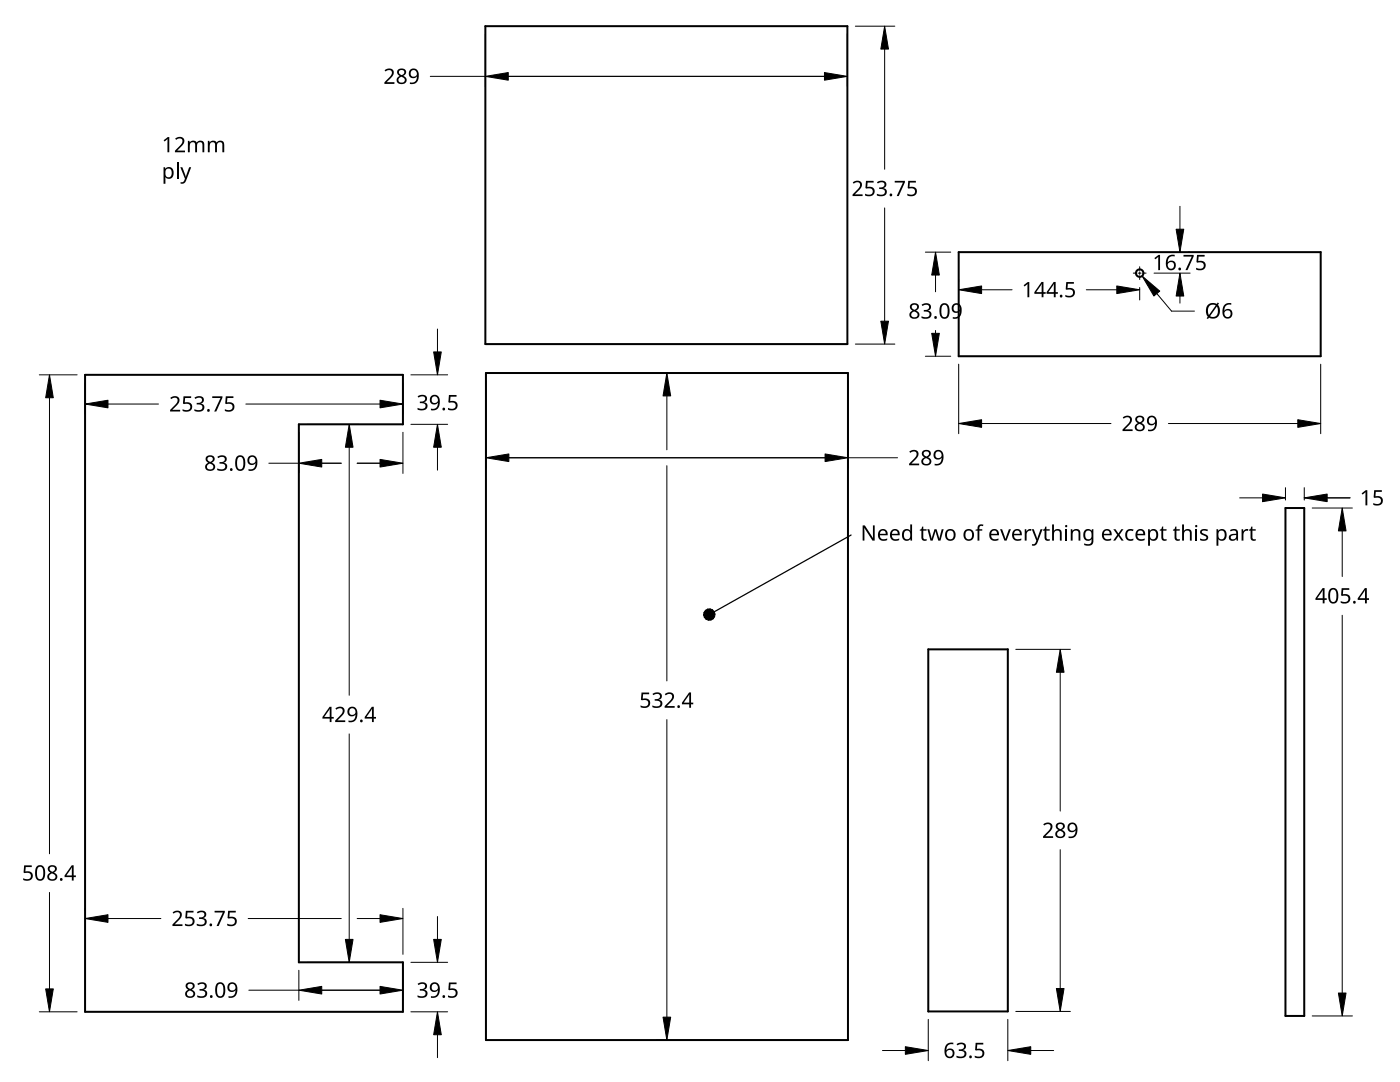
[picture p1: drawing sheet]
<svg xmlns="http://www.w3.org/2000/svg" width="279mm" height="216mm" viewBox="0 0 279 216" stroke-linecap="round" stroke-linejoin="round" font-family="sans-serif">
<g fill="none" stroke="#000" stroke-width=".4">
<path d="M96.9 5.2h72.2v63.5h-72.2zM191.3 50.3h72.3v20.8h-72.3zM17 74.8h63.4v9.9h-20.8v107.3h20.8v9.9h-63.4zM97 74.4h72.2v133.1h-72.2zM256.5 101.4h3.8v101.3h-3.8zM185.3 129.6h15.8v72.2h-15.8z"/>
<circle cx="227.5" cy="54.5" r=".75"/>
</g>
<g fill="none" stroke="#000" stroke-width=".2">
<path d="M85.9 15.2h11M96.9 6.8v10.5M101.4 15.2h63.1M169.1 6.8v10.5M170.7 5.2h7.9M176.5 9.8v24M176.5 41.5v22.6M184.7 50.3h5M186.7 54.9v3.3M191.3 55.8v.4M195.9 57.8h6.1M216.8 57.8h6.1"/>
<path d="M227.5 57.4v2.5M230.3 54.5h7.2M230.9 58.6l2.9 3.5h4.6M235.5 41.2v4.5M235.5 59.1v1.4M237.1 50.3h.4M7.8 74.8h7.6M9.9 79.4v91M17 76.4v6.3M80.4 76.4v6.3M82 74.8h7.3M87.3 65.7v4.5"/>
<path d="M97 76v17.4M131.1 74.4h36.5M133.1 79v10.8M169.2 76v17.4M170.7 68.7h7.9M184.7 71.1h5M186.7 65.9v.6M191.3 72.7v13.8M263.6 72.7v13.8M21.5 80.6h10.1M49.1 80.6h26.7M53.7 92.4h5.9"/>
<path d="M59.6 86.3v8.2M61.2 84.7h10.5M64.2 92.4h3.9M69.7 89.2v49.5M71.3 92.4h4.5M80.4 86.3v8.2M82 84.7h7.3M87.3 89.2v4.6M101.6 91.3h63.1M133.1 92.9v43M169.2 91.3h9.9M195.9 84.5h25.8"/>
<path d="M233.2 84.5h25.8M247.4 99.3h4.6M256.5 97.3v2.5M260.3 97.3v2.5M260.3 99.3h9.1M261.9 101.4h8M267.9 105.9v9.1M202.7 129.6h10.9M211.6 134.1v27.7M267.9 122.8v75.3M69.7 146.4v41M133.1 143.6v59.4"/>
<path d="M9.9 178.1v19.2M211.6 169.5v27.7M17 181.3v.4M21.5 183.3h10.6M49.5 183.3h18.6M49.7 197.6h9.9M59.6 193.6v6M61.2 192h10.5M64.2 197.6h11.6M71.3 183.3h4.5M80.4 181.3v9.1M80.4 193.6v6"/>
<path d="M82 192h7.3M87.3 182.9v4.5M7.8 201.9h7.6M82 201.9h7.3M87.3 206.5v4.5M131.1 207.5h36.5M176.1 209.6h4.6M185.3 203.4v8.3M201.1 203.4v8.3M202.7 201.8h10.9M205.7 209.6h4.6M261.9 202.7h8"/>
</g>
<g fill="#000" stroke="#000" stroke-width=".2">
<path d="M96.9 15.2l4.5-.7v1.5zM164.5 14.5l4.6 .7-4.6 .8zM176.5 5.2l.8 4.6h-1.5zM186.7 50.3l.8 4.6h-1.6zM191.3 57.8l4.6-.7v1.5zM222.9 57.1l4.6 .7-4.6 .8zM227.9 55.1l3.6 3-1.2 1zM235.5 54.5l.7 4.6h-1.5zM234.7 45.7h1.5l-.7 4.6zM9.9 74.8l.7 4.6h-1.5zM75.8 79.9l4.6 .7-4.6 .8zM86.5 70.2h1.6l-.8 4.6z"/>
<path d="M133.1 74.4l.7 4.6h-1.5zM175.8 64.1h1.5l-.8 4.6zM185.9 66.5h1.6l-.8 4.6zM17 80.6l4.5-.7v1.5zM59.6 92.4l4.6-.7v1.5zM69.7 84.7l.8 4.5h-1.6zM75.8 91.7l4.6 .7-4.6 .8zM87.3 84.7l.8 4.5h-1.6zM97 91.3l4.6-.7v1.5zM164.7 90.6l4.5 .7-4.5 .8zM191.3 84.5l4.6-.8v1.6zM252 98.6l4.5 .7-4.5 .8z"/>
<path d="M259 83.7l4.6 .8-4.6 .8zM260.3 99.3l4.6-.7v1.5zM267.9 101.4l.7 4.5h-1.5zM140.4 122.7l1.2-.1-1 .6zM140.5 122.2l1.1 .4-1.2 .1zM140.6 123.2l1-.6-.7 1zM140.8 121.8l.8 .8-1.1-.4zM141.6 122.6l-.2 1.2-.5-.2zM140.8 121.8l.4-.3 .4 1.1zM141.6 122.6l.3 1.1-.5 .1zM141.2 121.5h.5l-.1 1.1zM141.6 122.6l.7 .9-.4 .2z"/>
<path d="M141.7 121.5l.5 .2-.6 .9zM141.6 122.6l1 .5-.3 .4zM142.2 121.7l.4 .4-1 .5zM141.6 122.6h1.1l-.1 .5zM141.6 122.6l1-.5 .1 .5zM211.6 129.6l.8 4.5h-1.6zM9.1 197.3h1.5l-.7 4.6zM17 183.3l4.5-.8v1.5zM59.6 197.6l4.6-.8v1.5zM68.9 187.4h1.6l-.8 4.6zM75.8 196.8l4.6 .8-4.6 .7zM75.8 182.5l4.6 .8-4.6 .7z"/>
<path d="M86.5 187.4h1.6l-.8 4.6zM210.8 197.2h1.6l-.8 4.6zM267.1 198.1h1.5l-.7 4.6zM87.3 201.9l.8 4.6h-1.6zM132.3 203h1.5l-.7 4.5zM180.7 208.9l4.6 .7-4.6 .8zM201.1 209.6l4.6-.7v1.5z"/>
</g>
<g fill="#000">
<path d="M76.7 14a1.01 1.01 0 0 1 1.2-.3 1.01 1.01 0 0 1 .7 1l-.3 .5-1.1 1.2h1.5v.3h-2v-.3l1.1-1.1a.72 .72 0 0 0 .4-.7 .72 .72 0 0 0-.4-.6l-.9 .3zM32.7 28l.8-.7h.3v3.1h-.4v-2.7l-.5 .5zM36 33.4h.4l.7 1.9 .7-1.9h.4l-1 2.6a.87 .87 0 0 1-1.2 .6v-.3h.6l.3-.6zM34.9 27.7a1.01 1.01 0 0 1 1.2-.4 1.01 1.01 0 0 1 .7 1l-.3 .6-1.1 1.1h1.5v.4h-2v-.3l1.1-1.1a.72 .72 0 0 0 .4-.7 .72 .72 0 0 0-.4-.7l-.9 .3zM37.5 28.1h.3l.1 .3a.86 .86 0 0 1 1.4 0 .81 .81 0 0 1 .9-.3 .81 .81 0 0 1 .6 .8v1.5h-.4v-1.5a.56 .56 0 0 0-.7-.5 .56 .56 0 0 0-.4 .7v1.3h-.3v-1.5a.57 .57 0 0 0-.8-.5 .57 .57 0 0 0-.3 .8v1.2h-.4zM41.5 28.1h.3v.3a.86 .86 0 0 1 1.4 0 .81 .81 0 0 1 1-.3 .81 .81 0 0 1 .5 .8v1.5h-.3v-1.5a.56 .56 0 0 0-.7-.5 .56 .56 0 0 0-.4 .7v1.3h-.4v-1.5a.57 .57 0 0 0-.7-.5 .57 .57 0 0 0-.3 .8v1.2h-.4zM170.2 36.4a1.01 1.01 0 0 1 1.1-.4 1.01 1.01 0 0 1 .7 1l-.3 .6-1.1 1.2h1.6v.3h-2.1v-.3l1.1-1.1a.72 .72 0 0 0 .5-.7 .72 .72 0 0 0-.5-.6l-.8 .3zM172.8 36.1h1.5v.3h-1.2v.9a1.02 1.02 0 0 1 1.5 .8 1.02 1.02 0 0 1-1.4 1.1l-.6-.2v-.4a.88 .88 0 0 0 1 .3 .88 .88 0 0 0 .6-.9 .85 .85 0 0 0-1.3-.4l-.2-.1zM175 36.4a1.06 1.06 0 0 1 1.1-.4 1.06 1.06 0 0 1 .8 .9l-.3 .5-.3 .1a.82 .82 0 0 1 .7 .9 .82 .82 0 0 1-.9 .8l-1.1-.2v-.3a1.08 1.08 0 0 0 1.6-.3 .62 .62 0 0 0-.8-.7h-.3v-.3a.7 .7 0 0 0 .7-.1 .7 .7 0 0 0 .3-.7 .89 .89 0 0 0-1.3 0zM178.6 36.1h2v.3l-1.2 2.7h-.4l1.2-2.7h-1.6zM181.3 36.1h1.5v.3h-1.2l-.1 .9a1.02 1.02 0 0 1 1.5 .8 1.02 1.02 0 0 1-1.4 1.1l-.5-.2v-.4a.88 .88 0 0 0 .9 .3 .88 .88 0 0 0 .6-.9 .85 .85 0 0 0-1.3-.4l-.2-.1zM204.3 56.9l.8-.6h.3v3h-.3v-2.6l-.6 .5z"/>
<path d="M212.8 56.3h1.5v.3h-1.2l-.1 .9a1.02 1.02 0 0 1 1.5 .8 1.02 1.02 0 0 1-1.3 1l-.6-.1v-.4a.88 .88 0 0 0 1 .3 .88 .88 0 0 0 .5-.9 .85 .85 0 0 0-1.2-.4l-.2-.1zM230.4 51.5l.8-.6h.3v3h-.4l.1-2.6-.6 .5zM236.2 50.9h2v.3l-1.2 2.7h-.4l1.2-2.7h-1.6zM238.9 50.9h1.5v.3h-1.2l-.1 .9a1.02 1.02 0 0 1 1.5 .8 1.02 1.02 0 0 1-1.4 1l-.5-.1v-.4a.88 .88 0 0 0 1 .2 .88 .88 0 0 0 .5-.8 .85 .85 0 0 0-1.2-.4l-.2-.1zM38.8 79.4a1.06 1.06 0 0 1 1.1-.4 1.06 1.06 0 0 1 .8 .9l-.3 .5-.3 .1a.82 .82 0 0 1 .7 .9 .82 .82 0 0 1-.9 .7l-1.1-.1v-.4a1.08 1.08 0 0 0 1.6-.2 .62 .62 0 0 0-.9-.7h-.2v-.3a.7 .7 0 0 0 .7-.1 .7 .7 0 0 0 .3-.7 .89 .89 0 0 0-1.3 0zM83.3 79.1a1.06 1.06 0 0 1 1.2-.4 1.06 1.06 0 0 1 .7 1l-.2 .4-.4 .2a.82 .82 0 0 1 .7 .9 .82 .82 0 0 1-.9 .7l-1.1-.2v-.3a1.08 1.08 0 0 0 1.6-.3 .62 .62 0 0 0-.8-.7h-.3v-.3a.7 .7 0 0 0 .7 0 .7 .7 0 0 0 .3-.7 .89 .89 0 0 0-1.3-.1zM89.6 78.8h1.5v.4h-1.2l-.1 .8a1.02 1.02 0 0 1 1.5 .9 1.02 1.02 0 0 1-1.3 1l-.6-.2v-.3a.88 .88 0 0 0 1 .2 .88 .88 0 0 0 .5-.8 .85 .85 0 0 0-1.2-.4l-.2-.2zM183.9 60.8a1.06 1.06 0 0 1 1.2-.3 1.06 1.06 0 0 1 .7 .9l-.2 .4-.4 .2a.82 .82 0 0 1 .7 .9 .82 .82 0 0 1-.9 .7l-1.1-.1v-.4a1.08 1.08 0 0 0 1.6-.3 .62 .62 0 0 0-.8-.6h-.3v-.4a.7 .7 0 0 0 .7 0 .7 .7 0 0 0 .3-.7 .89 .89 0 0 0-1.3 0zM34 79.4a1.01 1.01 0 0 1 1.1-.4 1.01 1.01 0 0 1 .7 1l-.3 .6-1.1 1.2h1.5v.3h-2v-.3l1.1-1.1a.72 .72 0 0 0 .5-.7 .72 .72 0 0 0-.5-.6l-.8 .2zM36.6 79.1h1.5v.3h-1.2v.9a1.02 1.02 0 0 1 1.5 .8 1.02 1.02 0 0 1-1.4 1l-.6-.1v-.4a.88 .88 0 0 0 1 .3 .88 .88 0 0 0 .6-.9 .85 .85 0 0 0-1.3-.4l-.2-.1zM42.4 79.1h2v.3l-1.2 2.7h-.4l1.2-2.7h-1.6zM43.4 91.2a1.06 1.06 0 0 1 1.1-.4 1.06 1.06 0 0 1 .7 .9l-.2 .5-.4 .1a.82 .82 0 0 1 .8 .9 .82 .82 0 0 1-1 .8l-1.1-.2v-.3a1.08 1.08 0 0 0 1.6-.3 .62 .62 0 0 0-.8-.7h-.3v-.3a.7 .7 0 0 0 .8-.1 .7 .7 0 0 0 .2-.7 .89 .89 0 0 0-1.2 0z"/>
<path d="M45.1 79.1h1.5v.3h-1.2l-.1 .9a1.02 1.02 0 0 1 1.5 .8 1.02 1.02 0 0 1-1.4 1l-.5-.1v-.4a.88 .88 0 0 0 .9 .3 .88 .88 0 0 0 .6-.9 .85 .85 0 0 0-1.3-.4l-.2-.1zM181.5 90.1a1.01 1.01 0 0 1 1.1-.3 1.01 1.01 0 0 1 .7 1l-.3 .5-1.1 1.2h1.5v.3h-2v-.3l1.1-1.1a.72 .72 0 0 0 .4-.6 .72 .72 0 0 0-.4-.7l-.8 .3zM224.1 83.3a1.01 1.01 0 0 1 1.1-.4 1.01 1.01 0 0 1 .7 1l-.3 .6-1.1 1.2h1.5v.3h-2v-.3l1.1-1.1a.72 .72 0 0 0 .4-.7 .72 .72 0 0 0-.4-.6l-.8 .2zM274.3 97.8h1.5v.3h-1.2l-.1 .9a1.02 1.02 0 0 1 1.5 .9 1.02 1.02 0 0 1-1.4 1l-.5-.2v-.3a.88 .88 0 0 0 .9 .2 .88 .88 0 0 0 .6-.8 .85 .85 0 0 0-1.3-.4l-.2-.2zM172.2 104.8h.4l1.6 2.6v-2.6h.4v3.1h-.5l-1.6-2.5v2.5h-.3zM184 105.1h.3v.5h.6v.3h-.6v1.3l.2 .4h.4v.3a.69 .69 0 0 1-1-.7v-1.3h-.3v-.2l.3-.1zM185.1 105.6h.4l.4 1.9 .6-1.9h.4l.6 1.9 .4-1.9h.4l-.6 2.3h-.4l-.6-1.9-.6 1.9h-.4zM195.3 104.8l.7-.2 .3 .1-.1 .3a.48 .48 0 0 0-.6 0 .48 .48 0 0 0-.1 .6h.5v.3h-.5v2h-.4v-2h-.4v-.2l.4-.1zM199.6 105.6h.4l.7 1.9 .6-1.9h.4l-.8 2.3h-.4zM204.5 105.6h.3l.1 .4 .4-.4h.5v.3h-.4a.73 .73 0 0 0-.5 .8v1.2h-.4zM205.9 105.6h.4l.7 1.9 .7-1.9h.4l-1 2.6a.87 .87 0 0 1-1.2 .7v-.3l.6-.1 .3-.6zM208.6 105.1h.2v.5h.7v.3h-.7v1.3l.2 .4h.5v.3a.69 .69 0 0 1-1-.7v-1.3h-.4v-.2l.4-.1z"/>
<path d="M210 104.6h.3v1.3a.87 .87 0 0 1 1-.3 .87 .87 0 0 1 .6 .8v1.5h-.4v-1.5a.61 .61 0 0 0-.7-.5 .61 .61 0 0 0-.5 .8v1.2h-.3zM213.7 105.6h.3v.3a.87 .87 0 0 1 1-.3 .87 .87 0 0 1 .6 .8v1.5h-.4v-1.5a.61 .61 0 0 0-.7-.5 .61 .61 0 0 0-.4 .8v1.2h-.4zM222.2 105.6h.4l.6 .9 .6-.9h.4l-.8 1.1 .8 1.2h-.4l-.6-.9-.6 .9h-.4l.8-1.2zM224.8 105.9l.5-.3h.5l.4 .1-.1 .3a.83 .83 0 0 0-1.2 .7 .83 .83 0 0 0 1.1 .8h.2v.3a1.14 1.14 0 0 1-1.4-.2 1.14 1.14 0 0 1-.2-1.4zM231.9 105.1h.2v.5h.7v.3h-.7v1.3l.3 .4h.4v.3a.69 .69 0 0 1-1-.7v-1.3h-.4v-.2l.4-.1zM234.6 105.1h.2v.5h.6v.3h-.6v1.3l.2 .4h.5v.3a.69 .69 0 0 1-1.1-.7v-1.3h-.3v-.2l.3-.1zM235.9 104.6h.4v1.3a.87 .87 0 0 1 .9-.3 .87 .87 0 0 1 .6 .8v1.5h-.3v-1.5a.61 .61 0 0 0-.8-.5 .61 .61 0 0 0-.4 .8v1.2h-.4zM239.6 105.8a1.34 1.34 0 0 1 1.5-.1l-.2 .3-.4-.1a.37 .37 0 0 0-.6 .1 .37 .37 0 0 0 .4 .5l.1 .1a.69 .69 0 0 1 .7 .8 .69 .69 0 0 1-.9 .5l-.7-.1v-.4l.7 .2 .5-.1v-.4l-.5-.3a.68 .68 0 0 1-.6-1zM247.8 105.6h.3v.4l.4-.4h.6v.3h-.5a.73 .73 0 0 0-.4 .8v1.2h-.4zM249.7 105.1h.2v.5h.7v.3h-.7v1.3l.2 .4h.5v.3a.69 .69 0 0 1-1-.7v-1.3h-.4v-.2l.4-.1zM267.8 117.4h1.5v.3h-1.2l-.1 .9a1.02 1.02 0 0 1 1.5 .8 1.02 1.02 0 0 1-1.4 1l-.5-.1v-.4a.88 .88 0 0 0 .9 .2 .88 .88 0 0 0 .6-.8 .85 .85 0 0 0-1.3-.4l-.2-.1zM271.7 98.4l.9-.6h.3v3h-.4v-2.6l-.6 .5z"/>
<path d="M128 138.2h1.5v.3h-1.2v.9a1.02 1.02 0 0 1 1.5 .8 1.02 1.02 0 0 1-1.4 1.1l-.6-.2v-.4a.88 .88 0 0 0 1 .3 .88 .88 0 0 0 .6-.9 .85 .85 0 0 0-1.3-.4l-.2-.1zM130.2 138.5a1.06 1.06 0 0 1 1.1-.4 1.06 1.06 0 0 1 .8 .9l-.3 .5-.3 .1a.82 .82 0 0 1 .7 .9 .82 .82 0 0 1-.9 .8l-1.1-.2v-.3a1.08 1.08 0 0 0 1.6-.3 .62 .62 0 0 0-.8-.7h-.3v-.3a.7 .7 0 0 0 .7-.1 .7 .7 0 0 0 .3-.7 .89 .89 0 0 0-1.3 0zM66.9 141.4a1.01 1.01 0 0 1 1.2-.4 1.01 1.01 0 0 1 .7 1l-.3 .6-1.1 1.1h1.5v.4h-2v-.3l1.1-1.1a.72 .72 0 0 0 .4-.7 .72 .72 0 0 0-.4-.7l-.9 .3zM132.7 138.5a1.01 1.01 0 0 1 1.1-.4 1.01 1.01 0 0 1 .7 1.1l-.3 .5-1.1 1.2h1.5v.3h-2v-.3l1.1-1.1a.72 .72 0 0 0 .5-.7 .72 .72 0 0 0-.5-.6l-.8 .3zM4.8 172.7h1.5v.3h-1.2v.9a1.02 1.02 0 0 1 1.5 .8 1.02 1.02 0 0 1-1.4 1l-.6-.1v-.4a.88 .88 0 0 0 1 .3 .88 .88 0 0 0 .6-.9 .85 .85 0 0 0-1.3-.4l-.2-.1zM208.2 164.5a1.01 1.01 0 0 1 1.2-.4 1.01 1.01 0 0 1 .6 1l-.2 .6-1.2 1.2h1.6v.3h-2v-.3l1.1-1.1a.72 .72 0 0 0 .4-.7 .72 .72 0 0 0-.5-.7l-.8 .3zM34.4 182.1a1.01 1.01 0 0 1 1.2-.4 1.01 1.01 0 0 1 .7 1l-.3 .6-1.1 1.1h1.5v.4h-2v-.3l1.1-1.1a.72 .72 0 0 0 .4-.7 .72 .72 0 0 0-.4-.7l-.9 .3zM37.1 181.7h1.5v.4h-1.2l-.1 .9a1.02 1.02 0 0 1 1.5 .8 1.02 1.02 0 0 1-1.3 1l-.6-.1v-.4a.88 .88 0 0 0 1 .2 .88 .88 0 0 0 .5-.8 .85 .85 0 0 0-1.2-.4l-.2-.1zM39.3 182a1.06 1.06 0 0 1 1.1-.3 1.06 1.06 0 0 1 .8 .9l-.3 .4-.4 .2a.82 .82 0 0 1 .8 .9 .82 .82 0 0 1-.9 .7l-1.1-.1v-.4a1.08 1.08 0 0 0 1.6-.3 .62 .62 0 0 0-.9-.6h-.3v-.3a.7 .7 0 0 0 .8-.1 .7 .7 0 0 0 .2-.7 .89 .89 0 0 0-1.2 0zM39.4 196.3a1.06 1.06 0 0 1 1.1-.3 1.06 1.06 0 0 1 .8 .9l-.3 .4-.4 .2a.82 .82 0 0 1 .8 .9 .82 .82 0 0 1-.9 .7l-1.1-.1v-.4a1.08 1.08 0 0 0 1.6-.3 .62 .62 0 0 0-.9-.6h-.3v-.3a.7 .7 0 0 0 .8-.1 .7 .7 0 0 0 .2-.7 .89 .89 0 0 0-1.2 0zM42.8 181.7h2.1v.3l-1.3 2.8h-.4l1.3-2.7h-1.7zM45.5 181.7h1.6v.4h-1.3v.9a1.02 1.02 0 0 1 1.5 .8 1.02 1.02 0 0 1-1.4 1l-.6-.1v-.4a.88 .88 0 0 0 1 .2 .88 .88 0 0 0 .6-.8 .85 .85 0 0 0-1.3-.4l-.2-.1z"/>
<path d="M83.3 196.3a1.06 1.06 0 0 1 1.2-.3 1.06 1.06 0 0 1 .7 .9l-.2 .4-.4 .2a.82 .82 0 0 1 .7 .9 .82 .82 0 0 1-.9 .7l-1.1-.1v-.4a1.08 1.08 0 0 0 1.6-.3 .62 .62 0 0 0-.8-.6h-.3v-.3a.7 .7 0 0 0 .7-.1 .7 .7 0 0 0 .3-.7 .89 .89 0 0 0-1.3 0zM89.6 196h1.5v.4h-1.2l-.1 .9a1.02 1.02 0 0 1 1.5 .8 1.02 1.02 0 0 1-1.3 1l-.6-.1v-.4a.88 .88 0 0 0 1 .2 .88 .88 0 0 0 .5-.8 .85 .85 0 0 0-1.2-.4l-.2-.1zM190.9 208.3a1.06 1.06 0 0 1 1.1-.3 1.06 1.06 0 0 1 .8 .9l-.3 .5-.3 .1a.82 .82 0 0 1 .7 .9 .82 .82 0 0 1-.9 .7l-1.1-.1v-.4a1.08 1.08 0 0 0 1.6-.2 .62 .62 0 0 0-.9-.7h-.3v-.3a.7 .7 0 0 0 .8-.1 .7 .7 0 0 0 .3-.7 .89 .89 0 0 0-1.3 0zM194.7 208.1h1.5v.3h-1.2v.9a1.02 1.02 0 0 1 1.5 .8 1.02 1.02 0 0 1-1.4 1l-.6-.1v-.4a.88 .88 0 0 0 1 .3 .88 .88 0 0 0 .6-.9 .85 .85 0 0 0-1.3-.4l-.2-.1z"/>
<path d="M79.4 14a.88 .88 0 0 1 1.1-.3 .88 .88 0 0 1 .4 1.1l-.4 .3a.87 .87 0 0 1 .6 1.2 .87 .87 0 0 1-1.2 .5 .82 .82 0 0 1-.8-.8 .82 .82 0 0 1 .7-.8l-.3-.2a.75 .75 0 0 1-.1-1zM79.5 15.9a.6 .6 0 0 0 1.2 0 .6 .6 0 0 0-1.2 0zM79.6 14.5a.55 .55 0 0 0 1.1 0 .55 .55 0 0 0-1.1 0z"/>
<path d="M81.8 13.9a1.11 1.11 0 0 1 1.4 0 1.11 1.11 0 0 1 .4 1.3 1.38 1.38 0 0 1-1.8 1.5v-.3a1.01 1.01 0 0 0 1-.1 1.01 1.01 0 0 0 .4-1 .94 .94 0 0 1-1.4 0 .94 .94 0 0 1 0-1.4zM81.9 14.6a.66 .66 0 0 0 1.3 0 .66 .66 0 0 0-1.3 0z"/>
<path d="M32.6 33.4h.3l.1 .3a.95 .95 0 0 1 1.2-.3 .95 .95 0 0 1 .5 1.1 .97 .97 0 0 1-.5 1.1 .97 .97 0 0 1-1.2-.2v1.3h-.4zM33.2 33.8l-.2 .4a.73 .73 0 0 0 .1 .9 .73 .73 0 0 0 .9 .1 .88 .88 0 0 0 .3-1 .88 .88 0 0 0-.9-.5z"/>
<path d="M207.9 56.3h.3v2h.5v.3h-.5v.7h-.3v-.7h-1.5v-.3zM207.9 56.7l-1.1 1.6h1.1z"/>
<path d="M210.3 56.3h.4v2h.4v.3h-.4v.7h-.4v-.7h-1.4v-.3zM210.3 56.7l-1.1 1.6h1.1z"/>
<path d="M233.1 51.2l.3-.3 .7-.1 .3 .1v.3a1.03 1.03 0 0 0-1.3 1.2 .96 .96 0 0 1 1.5 0 .96 .96 0 0 1-.5 1.5 1.14 1.14 0 0 1-1.2-.3 1.14 1.14 0 0 1-.2-1.2l.1-.7zM233 53a.66 .66 0 0 0 1.3 0 .66 .66 0 0 0-1.3 0z"/>
<path d="M181.7 60.8a.88 .88 0 0 1 1.2-.3 .88 .88 0 0 1 .4 1.1l-.5 .4a.87 .87 0 0 1 .7 1.1 .87 .87 0 0 1-1.2 .5 .82 .82 0 0 1-.8-.7 .82 .82 0 0 1 .6-.9l-.1-.1a.77 .77 0 0 1-.3-1.1zM181.9 62.8a.6 .6 0 0 0 1.1 0 .6 .6 0 0 0-1.1 0zM182 61.3a.51 .51 0 0 0 1 0 .51 .51 0 0 0-1 0z"/>
<path d="M187.9 60.7a1.05 1.05 0 0 1 1.2 0 1.05 1.05 0 0 1 .4 1.2 1.3 1.3 0 0 1-1 1.7 1.22 1.22 0 0 1-1-1.5l.1-.9zM188.1 61a1.88 1.88 0 0 0 .2 2.3 .71 .71 0 0 0 .8-.9 1.17 1.17 0 0 0-.6-1.6z"/>
<path d="M190.2 60.8a1.11 1.11 0 0 1 1.4-.1 1.11 1.11 0 0 1 .3 1.4 1.38 1.38 0 0 1-1.8 1.5v-.3a1.01 1.01 0 0 0 1.1-.2 1.01 1.01 0 0 0 .3-1 .94 .94 0 0 1-1.4 .1 .94 .94 0 0 1 .1-1.4zM190.3 61.5a.66 .66 0 0 0 1.3 0 .66 .66 0 0 0-1.3 0z"/>
<path d="M241 60.9l.9-.4 .9 .1 .2-.2 .3 .1-.2 .3a1.58 1.58 0 0 1 .2 2 1.58 1.58 0 0 1-1.9 .7l-.1-.1-.2 .3-.3-.2 .2-.3a2.01 2.01 0 0 1 0-2.3zM242.8 61.2l-1.3 1.9a1.07 1.07 0 0 0 1.3-.1 1.07 1.07 0 0 0 .2-1.2zM241.4 61a1.68 1.68 0 0 0-.1 1.9l1.3-2-.6-.1z"/>
<path d="M244.4 60.8l.5-.3h.4h.4v.3a1.03 1.03 0 0 0-1.3 1.2 .95 .95 0 0 1 1.4 0 .95 .95 0 0 1-.2 1.4 1.13 1.13 0 0 1-1.3-.1 1.13 1.13 0 0 1-.3-1.3l.1-.7zM244.3 62.6a.66 .66 0 0 0 1.3 0 .66 .66 0 0 0-1.3 0z"/>
<path d="M41.2 91.1a.88 .88 0 0 1 1.1-.2 .88 .88 0 0 1 .4 1.1l-.4 .3a.87 .87 0 0 1 .6 1.1 .87 .87 0 0 1-1.2 .6 .82 .82 0 0 1-.8-.8 .82 .82 0 0 1 .7-.9h-.2a.77 .77 0 0 1-.2-1.2zM41.3 93.1a.6 .6 0 0 0 1.2 0 .6 .6 0 0 0-1.2 0zM41.4 91.7a.51 .51 0 0 0 1 0 .51 .51 0 0 0-1 0z"/>
<path d="M47.3 91.1a1.05 1.05 0 0 1 1.3-.1 1.05 1.05 0 0 1 .3 1.2 1.31 1.31 0 0 1-1 1.8 1.22 1.22 0 0 1-1-1.6l.1-.8zM47.5 91.3a1.88 1.88 0 0 0 .3 2.3 .71 .71 0 0 0 .8-.9 1.17 1.17 0 0 0-.7-1.5z"/>
<path d="M49.6 91.1a1.11 1.11 0 0 1 1.4 0 1.11 1.11 0 0 1 .4 1.3 1.38 1.38 0 0 1-1.8 1.5v-.3a1.01 1.01 0 0 0 1-.2 1.01 1.01 0 0 0 .4-1 .94 .94 0 0 1-1.4 .1 .94 .94 0 0 1 0-1.4zM49.7 91.8a.66 .66 0 0 0 1.3 0 .66 .66 0 0 0-1.3 0z"/>
<path d="M86 79.1a1.11 1.11 0 0 1 1.4-.1 1.11 1.11 0 0 1 .4 1.3 1.38 1.38 0 0 1-1.8 1.6v-.4a1.01 1.01 0 0 0 1-.1 1.01 1.01 0 0 0 .4-1 .94 .94 0 0 1-1.4 .1 .94 .94 0 0 1 0-1.4zM86.1 79.8a.66 .66 0 0 0 1.3 0 .66 .66 0 0 0-1.3 0z"/>
<path d="M184.1 90.1a.88 .88 0 0 1 1.2-.3 .88 .88 0 0 1 .3 1.1l-.4 .3a.87 .87 0 0 1 .6 1.2 .87 .87 0 0 1-1.1 .5 .82 .82 0 0 1-.8-.8 .82 .82 0 0 1 .6-.8l-.1-.1a.77 .77 0 0 1-.3-1.1zM184.2 92a.6 .6 0 0 0 1.2 0 .6 .6 0 0 0-1.2 0zM184.4 90.6a.51 .51 0 0 0 1 0 .51 .51 0 0 0-1 0z"/>
<path d="M186.6 90a1.11 1.11 0 0 1 1.3 0 1.11 1.11 0 0 1 .4 1.3 1.38 1.38 0 0 1-1.8 1.5v-.3a1.01 1.01 0 0 0 1.1-.1 1.01 1.01 0 0 0 .3-1 .94 .94 0 0 1-1.4 0 .94 .94 0 0 1 .1-1.4zM186.6 90.7a.7 .7 0 0 0 1.4 0 .7 .7 0 0 0-1.4 0z"/>
<path d="M226.7 83.2a.88 .88 0 0 1 1.1-.3 .88 .88 0 0 1 .4 1.2l-.4 .3a.87 .87 0 0 1 .6 1.1 .87 .87 0 0 1-1.2 .5 .82 .82 0 0 1-.7-.7 .82 .82 0 0 1 .6-.9l-.1-.1a.77 .77 0 0 1-.3-1.1zM226.8 85.2a.6 .6 0 0 0 1.2 0 .6 .6 0 0 0-1.2 0zM227 83.7a.51 .51 0 0 0 1 0 .51 .51 0 0 0-1 0z"/>
<path d="M229.2 83.2a1.11 1.11 0 0 1 1.3 0 1.11 1.11 0 0 1 .4 1.3 1.38 1.38 0 0 1-1.8 1.5v-.3a1.01 1.01 0 0 0 1.1-.2 1.01 1.01 0 0 0 .3-1 .94 .94 0 0 1-1.4 .1 .94 .94 0 0 1 .1-1.4zM229.2 83.9a.7 .7 0 0 0 1.4 0 .7 .7 0 0 0-1.4 0z"/>
<path d="M175.5 105.9a.98 .98 0 0 1 1.2-.2 .98 .98 0 0 1 .5 1.1h-1.6a.87 .87 0 0 0 .5 .8 .87 .87 0 0 0 1-.2v.4a1.24 1.24 0 0 1-1.7-.3 1.24 1.24 0 0 1 .1-1.6zM175.8 106l-.2 .5h1.2a.57 .57 0 0 0-.3-.6 .57 .57 0 0 0-.7 .1z"/>
<path d="M177.9 105.9a.98 .98 0 0 1 1.2-.2 .98 .98 0 0 1 .5 1.1h-1.6a.87 .87 0 0 0 .5 .8 .87 .87 0 0 0 1-.2v.4a1.24 1.24 0 0 1-1.7-.3 1.24 1.24 0 0 1 .1-1.6zM178.2 106l-.2 .5h1.2a.57 .57 0 0 0-.3-.6 .57 .57 0 0 0-.7 .1z"/>
<path d="M180.4 105.7a.95 .95 0 0 1 1.3 .2v-1.3h.3v3.3h-.3v-.3a.95 .95 0 0 1-1.2 .2 .95 .95 0 0 1-.5-1.1l.1-.5zM180.6 106a.91 .91 0 0 0-.2 1 .91 .91 0 0 0 .8 .6 .99 .99 0 0 0 0-1.7z"/>
<path d="M188.9 105.9a1.13 1.13 0 0 1 1.6 .1 1.13 1.13 0 0 1-.2 1.6 1.13 1.13 0 0 1-1.6-.2 1.53 1.53 0 0 1 .2-1.5zM189.2 106a.89 .89 0 0 0-.2 1 .89 .89 0 0 0 .9 .6 .86 .86 0 0 0 .4-1.2 .86 .86 0 0 0-1.1-.4z"/>
<path d="M192.6 105.9a1.13 1.13 0 0 1 1.6 .1 1.13 1.13 0 0 1-.2 1.6 1.13 1.13 0 0 1-1.6-.2 1.53 1.53 0 0 1 .2-1.5zM192.9 106a.89 .89 0 0 0-.2 1 .89 .89 0 0 0 .9 .6 .86 .86 0 0 0 .4-1.2 .86 .86 0 0 0-1.1-.4z"/>
<path d="M197.7 105.9a.98 .98 0 0 1 1.2-.2 .98 .98 0 0 1 .5 1.1h-1.6a.87 .87 0 0 0 .5 .8 .87 .87 0 0 0 1-.2v.4a1.24 1.24 0 0 1-1.7-.3 1.24 1.24 0 0 1 .1-1.6zM198 106l-.2 .5h1.2a.57 .57 0 0 0-.3-.6 .57 .57 0 0 0-.7 .1z"/>
<path d="M202.3 105.9a.98 .98 0 0 1 1.2-.2 .98 .98 0 0 1 .4 1.1h-1.5a.87 .87 0 0 0 .5 .8 .87 .87 0 0 0 .9-.2v.4a1.24 1.24 0 0 1-1.6-.3 1.24 1.24 0 0 1 .1-1.6zM202.6 106l-.2 .5h1.1a.57 .57 0 0 0-.3-.6 .57 .57 0 0 0-.6 .1z"/>
<path d="M216.6 105.7a.94 .94 0 0 1 1.3 .2v-.3h.3v2.3a1.14 1.14 0 0 1-1.8 .9v-.4a.91 .91 0 0 0 1.4-.3l.1-.5a1 1 0 0 1-1.4 .2 1 1 0 0 1-.3-1.3zM216.8 106a.92 .92 0 0 0-.2 1 .92 .92 0 0 0 .7 .6 .98 .98 0 0 0 0-1.7z"/>
<path d="M220.2 105.9a.98 .98 0 0 1 1.2-.2 .98 .98 0 0 1 .5 1.1h-1.6a.87 .87 0 0 0 .5 .8 .87 .87 0 0 0 1-.2v.4a1.24 1.24 0 0 1-1.7-.3 1.24 1.24 0 0 1 .1-1.6zM220.5 106l-.2 .5h1.2a.57 .57 0 0 0-.3-.6 .57 .57 0 0 0-.7 .1z"/>
<path d="M226.9 105.9a.98 .98 0 0 1 1.2-.2 .98 .98 0 0 1 .4 1.1h-1.5a.87 .87 0 0 0 .5 .8 .87 .87 0 0 0 .9-.2v.4a1.24 1.24 0 0 1-1.6-.3 1.24 1.24 0 0 1 .1-1.6zM227.2 106l-.2 .5h1.2a.57 .57 0 0 0-.4-.6 .57 .57 0 0 0-.6 .1z"/>
<path d="M229.1 105.6h.3l.1 .3a.95 .95 0 0 1 1.1-.2 .95 .95 0 0 1 .5 1 .97 .97 0 0 1-.5 1.1 .97 .97 0 0 1-1.1-.2v1.3h-.4zM229.7 106.1l-.2 .4a.73 .73 0 0 0 .1 .9 .73 .73 0 0 0 .9 .1 .88 .88 0 0 0 .3-1 .88 .88 0 0 0-1-.6z"/>
<path d="M242.8 105.6h.3v.3a.95 .95 0 0 1 1.2-.2 .95 .95 0 0 1 .5 1 .97 .97 0 0 1-.5 1.1 .97 .97 0 0 1-1.2-.2l.1 1.3h-.4zM243.3 106.1l-.1 .4a.73 .73 0 0 0 .1 .9 .73 .73 0 0 0 .9 .1 .88 .88 0 0 0 .2-1 .88 .88 0 0 0-.9-.6z"/>
<path d="M245.5 105.8a.93 .93 0 0 1 1-.3 .93 .93 0 0 1 .6 .8v1.6h-.3l-.1-.3a.74 .74 0 0 1-1.1 .2 .74 .74 0 0 1 .1-1.2l1-.1a.53 .53 0 0 0-.2-.6 .53 .53 0 0 0-.6 0l-.3 .1zM245.7 107a.54 .54 0 0 0 .5 .7 .54 .54 0 0 0 .5-.7v-.2z"/>
<path d="M264 117.3h.3v2.1h.5v.3h-.5v.7h-.3v-.7h-1.5v-.3zM264 117.7l-1.1 1.7h1.1z"/>
<path d="M265.5 117.5a1.05 1.05 0 0 1 1.2 0 1.05 1.05 0 0 1 .4 1.2 1.31 1.31 0 0 1-1 1.7 1.22 1.22 0 0 1-1-1.5l.1-.9zM265.7 117.8a1.88 1.88 0 0 0 .2 2.3 .71 .71 0 0 0 .8-.9 1.17 1.17 0 0 0-.6-1.6z"/>
<path d="M272.4 117.3h.4v2.1h.4v.3h-.4v.7h-.4v-.7h-1.4v-.3zM272.4 117.7l-1.1 1.7h1.1z"/>
<path d="M65.8 141h.4v2.1h.4v.3h-.4v.7h-.4v-.7h-1.5v-.3zM65.8 141.4l-1.1 1.7h1.1z"/>
<path d="M69.6 141.3a1.11 1.11 0 0 1 1.4-.1 1.11 1.11 0 0 1 .3 1.4 1.38 1.38 0 0 1-1.7 1.5v-.3a1.01 1.01 0 0 0 1-.2 1.01 1.01 0 0 0 .3-1 .94 .94 0 0 1-1.4 .1 .94 .94 0 0 1 .1-1.4zM69.7 142a.66 .66 0 0 0 1.3 0 .66 .66 0 0 0-1.3 0z"/>
<path d="M74.2 141h.4v2.1h.4v.3h-.4v.7h-.4v-.7h-1.4v-.3zM74.2 141.4l-1.1 1.7h1.1z"/>
<path d="M137.5 138.2h.4v2h.5v.3h-.5v.7h-.4v-.7h-1.4v-.3zM137.6 138.6l-1.1 1.6h1z"/>
<path d="M7.4 172.8a1.05 1.05 0 0 1 1.2 0 1.05 1.05 0 0 1 .4 1.2 1.31 1.31 0 0 1-1 1.7 1.22 1.22 0 0 1-1-1.5l.1-.8zM7.6 173.1a1.88 1.88 0 0 0 .3 2.3 .71 .71 0 0 0 .7-.9 1.17 1.17 0 0 0-.6-1.6z"/>
<path d="M9.7 172.9a.88 .88 0 0 1 1.1-.3 .88 .88 0 0 1 .4 1.2l-.4 .3a.87 .87 0 0 1 .6 1.1 .87 .87 0 0 1-1.2 .5 .82 .82 0 0 1-.8-.7 .82 .82 0 0 1 .7-.9l-.2-.1a.77 .77 0 0 1-.2-1.1zM9.8 174.9a.6 .6 0 0 0 1.2 0 .6 .6 0 0 0-1.2 0zM9.9 173.4a.51 .51 0 0 0 1 0 .51 .51 0 0 0-1 0z"/>
<path d="M14.3 172.7h.4v2h.4v.3h-.4v.7h-.4v-.7h-1.4v-.3zM14.3 173.1l-1.1 1.6h1.1z"/>
<path d="M210.8 164.4a.88 .88 0 0 1 1.2-.3 .88 .88 0 0 1 .4 1.2l-.5 .3a.87 .87 0 0 1 .7 1.1 .87 .87 0 0 1-1.2 .5 .82 .82 0 0 1-.8-.7 .82 .82 0 0 1 .6-.9l-.1-.1a.77 .77 0 0 1-.3-1.1zM211 166.4a.6 .6 0 0 0 1.2 0 .6 .6 0 0 0-1.2 0zM211.1 164.9a.51 .51 0 0 0 1 0 .51 .51 0 0 0-1 0z"/>
<path d="M213.3 164.4a1.11 1.11 0 0 1 1.4 0 1.11 1.11 0 0 1 .3 1.3 1.38 1.38 0 0 1-1.7 1.5v-.3a1.01 1.01 0 0 0 1-.2 1.01 1.01 0 0 0 .3-1 .94 .94 0 0 1-1.4 .1 .94 .94 0 0 1 .1-1.4zM213.4 165.1a.66 .66 0 0 0 1.3 0 .66 .66 0 0 0-1.3 0z"/>
<path d="M37.2 196.3a.88 .88 0 0 1 1.1-.3 .88 .88 0 0 1 .4 1.1l-.4 .4a.87 .87 0 0 1 .6 1.1 .87 .87 0 0 1-1.2 .5 .82 .82 0 0 1-.8-.7 .82 .82 0 0 1 .7-.9l-.2-.1a.77 .77 0 0 1-.2-1.1zM37.3 198.3a.6 .6 0 0 0 1.2 0 .6 .6 0 0 0-1.2 0zM37.4 196.8a.55 .55 0 0 0 1.1 0 .55 .55 0 0 0-1.1 0z"/>
<path d="M43.3 196.2a1.05 1.05 0 0 1 1.3 0 1.05 1.05 0 0 1 .4 1.2 1.31 1.31 0 0 1-1.1 1.7 1.22 1.22 0 0 1-1-1.5l.1-.9zM43.6 196.5a1.88 1.88 0 0 0 .2 2.3 .71 .71 0 0 0 .8-.9 1.17 1.17 0 0 0-.7-1.6z"/>
<path d="M45.6 196.3a1.11 1.11 0 0 1 1.4-.1 1.11 1.11 0 0 1 .4 1.4 1.38 1.38 0 0 1-1.8 1.5v-.3a1.01 1.01 0 0 0 1-.2 1.01 1.01 0 0 0 .4-1 .94 .94 0 0 1-1.4 .1 .94 .94 0 0 1 0-1.4zM45.7 197a.66 .66 0 0 0 1.3 0 .66 .66 0 0 0-1.3 0z"/>
<path d="M86 196.3a1.11 1.11 0 0 1 1.4-.1 1.11 1.11 0 0 1 .4 1.4 1.38 1.38 0 0 1-1.8 1.5v-.3a1.01 1.01 0 0 0 1-.2 1.01 1.01 0 0 0 .4-1 .94 .94 0 0 1-1.4 .1 .94 .94 0 0 1 0-1.4zM86.1 197a.66 .66 0 0 0 1.3 0 .66 .66 0 0 0-1.3 0z"/>
<path d="M188.9 208.4l.5-.3 .5-.1 .4 .1v.3a1.03 1.03 0 0 0-1.4 1.2 .96 .96 0 0 1 1.5 0 .96 .96 0 0 1-.5 1.5 1.14 1.14 0 0 1-1.2-.3 1.14 1.14 0 0 1-.2-1.2l.1-.7zM188.8 210.2a.7 .7 0 0 0 1.4 0 .7 .7 0 0 0-1.4 0z"/>
<circle cx="177.8" cy="38.9" r=".27"/>
<circle cx="211.8" cy="59.1" r=".27"/>
<circle cx="235.4" cy="53.7" r=".27"/>
<circle cx="186.7" cy="63.4" r=".27"/>
<circle cx="41.6" cy="81.9" r=".27"/>
<circle cx="46.2" cy="93.7" r=".27"/>
<circle cx="88.6" cy="81.6" r=".27"/>
<circle cx="212.8" cy="105" r=".23"/>
<circle cx="238.7" cy="105" r=".23"/>
<circle cx="270.3" cy="120.2" r=".27"/>
<circle cx="72.1" cy="143.9" r=".27"/>
<circle cx="135.4" cy="141" r=".27"/>
<circle cx="12.2" cy="175.5" r=".27"/>
<circle cx="42.1" cy="184.6" r=".27"/>
<circle cx="42.2" cy="198.9" r=".27"/>
<circle cx="88.6" cy="198.9" r=".27"/>
<circle cx="193.7" cy="210.9" r=".27"/>
</g>
<path d="M226.2 54.5h.7M227.2 54.5h.5M227.5 53.2v.8M227.5 54.2v.6M227.5 55v.8M228 54.5h.7" fill="none" stroke="#000" stroke-width=".2"/>
<path d="M169.9 106.8l-27.8 15.5" fill="none" stroke="#000" stroke-width=".25"/>
<path d="M35.4 32.4v3.2M212.8 105.6v2.3M238.7 105.6v2.3" fill="none" stroke="#000" stroke-width=".37"/>
</svg>
